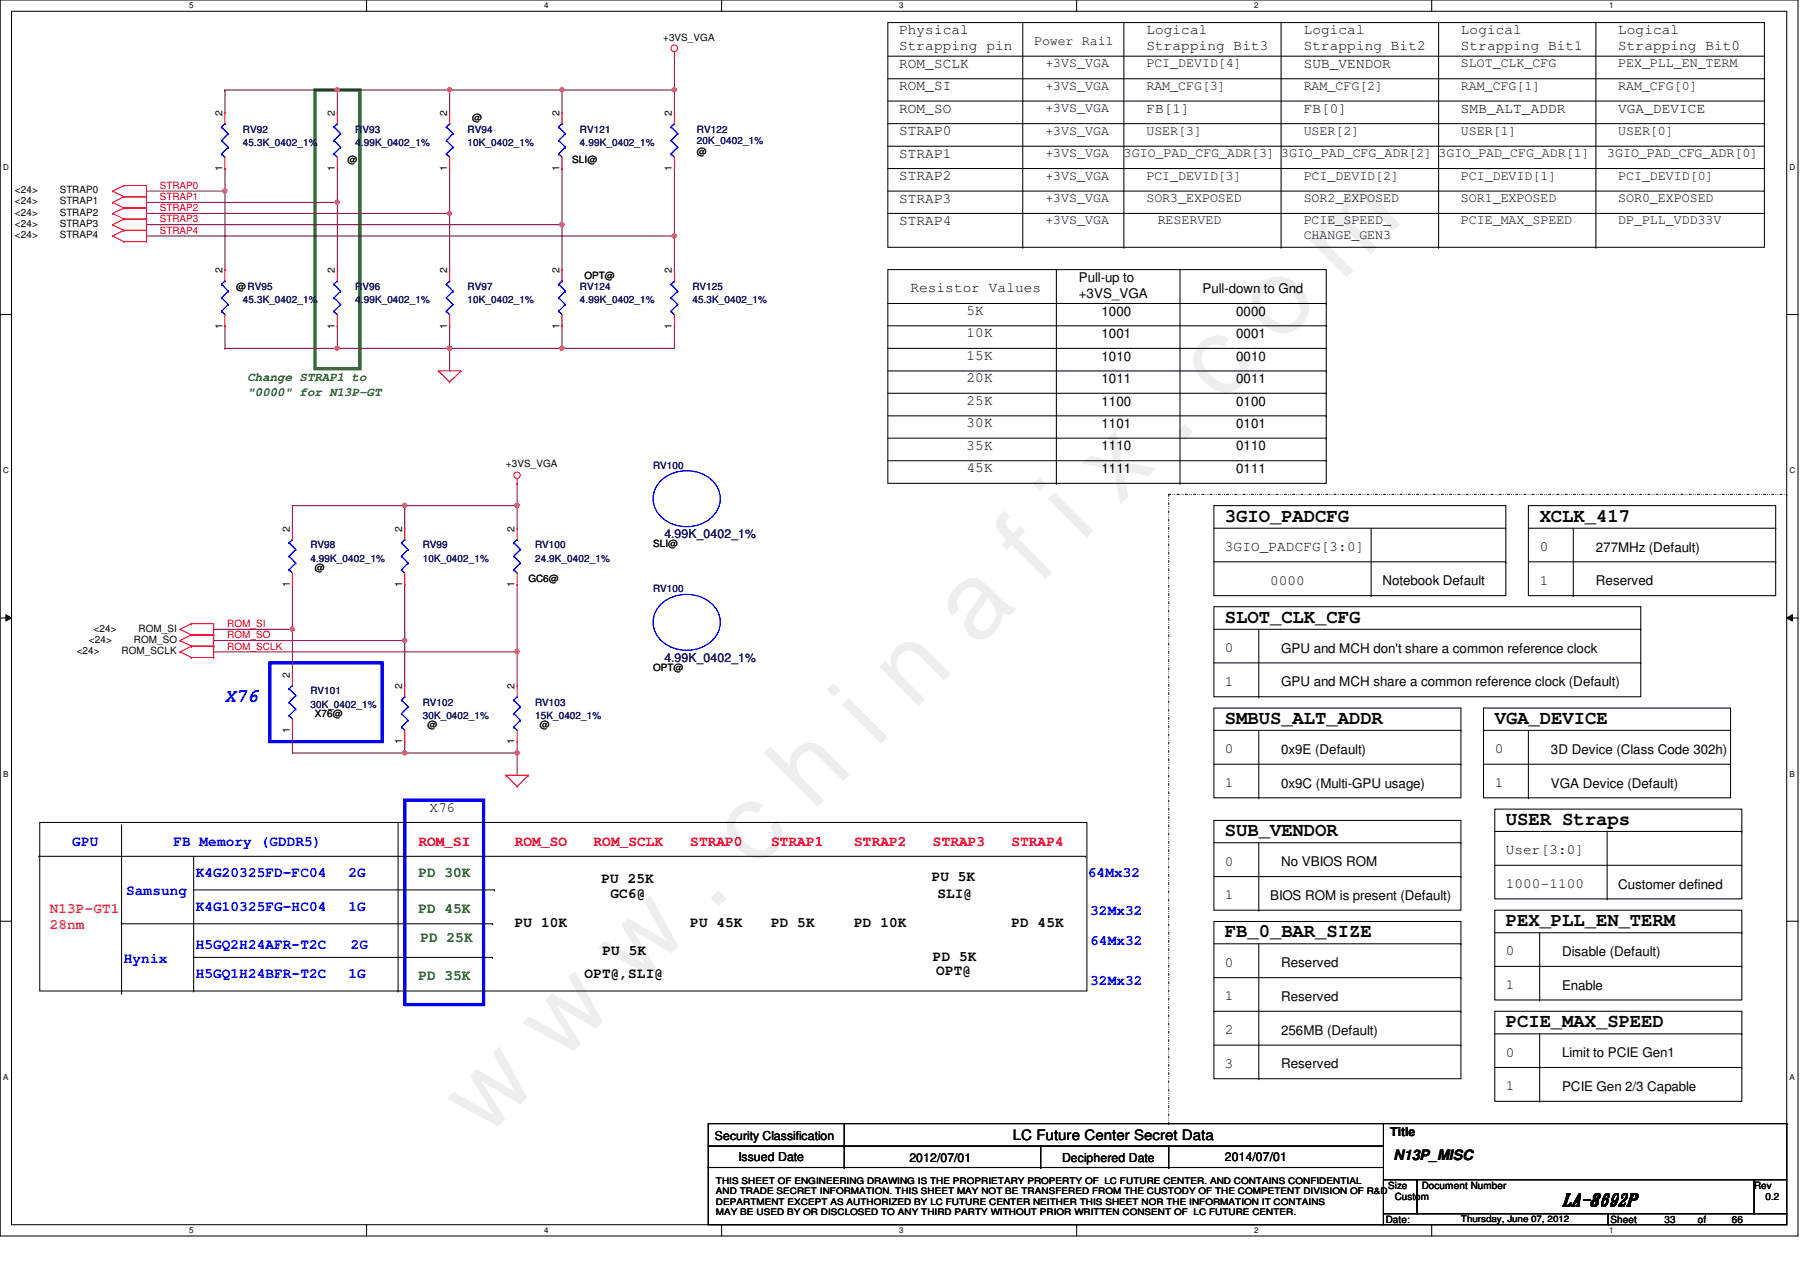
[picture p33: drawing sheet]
<svg xmlns="http://www.w3.org/2000/svg" width="297mm" height="210mm" viewBox="0 0 297 210" stroke-linecap="round" stroke-linejoin="round" font-family="sans-serif">
<defs><g id="words">
<text font-size="17.6" fill="#f0f" x="80.1" y="188" transform="rotate(-45 80.1 188)">w w w . c h i n a f i x . c o m</text>
<g font-size="3.1">
<text x="202.1" y="86.1">3GIO_PADCFG</text>
<text x="254.1" y="86.1">XCLK_417</text>
<text x="202.1" y="102.7">SLOT_CLK_CFG</text>
<text x="202.1" y="119.5">SMBUS_ALT_ADDR</text>
<text x="246.7" y="119.5">VGA_DEVICE</text>
<text x="248.5" y="136.1">USER Straps</text>
<text x="202.1" y="138">SUB_VENDOR</text>
<text x="202.1" y="154.7">FB_0_BAR_SIZE</text>
<text x="248.5" y="152.8">PEX_PLL_EN_TERM</text>
<text x="248.5" y="169.5">PCIE_MAX_SPEED</text>
</g>
<text font-size="3.1" fill="#00f" x="37.1" y="115.8">X76</text>
<text font-size="3" x="257.8" y="198.9">LA-8692P</text>
<g font-size="2.4">
<text x="148.4" y="5.6">Physical</text>
<text x="189.2" y="5.6">Logical</text>
<text x="215.1" y="5.6">Logical</text>
<text x="241.1" y="5.6">Logical</text>
<text x="267" y="5.6">Logical</text>
<text x="148.4" y="8.2">Strapping pin</text>
<text x="148.4" y="11.2">ROM_SCLK</text>
<text x="189.2" y="8.2">Strapping Bit3</text>
<text x="215.1" y="8.2">Strapping Bit2</text>
<text x="215.1" y="11.2">SUB_VENDOR</text>
<text x="241.1" y="8.2">Strapping Bit1</text>
<text x="267" y="8.2">Strapping Bit0</text>
<text x="148.4" y="14.9">ROM_SI</text>
<text x="148.4" y="22.3">STRAP0</text>
<text x="148.4" y="18.6">ROM_SO</text>
<text x="189.2" y="18.6">FB[1]</text>
<text x="215.1" y="18.6">FB[0]</text>
<text x="241.1" y="18.6">SMB_ALT_ADDR</text>
<text x="267" y="18.6">VGA_DEVICE</text>
<text x="148.4" y="26">STRAP1</text>
<text x="148.4" y="29.7">STRAP2</text>
<text x="148.4" y="33.4">STRAP3</text>
<text x="148.4" y="37.1">STRAP4</text>
<text x="150.2" y="48.3">Resistor Values</text>
<text x="159.5" y="52">5K</text>
<text x="159.5" y="55.7">10K</text>
<text x="159.5" y="59.4">15K</text>
<text x="159.5" y="63.1">20K</text>
<text x="159.5" y="66.8">25K</text>
<text x="159.5" y="70.5">30K</text>
<text x="159.5" y="74.2">35K</text>
<text x="159.5" y="77.9">45K</text>
<text x="202.1" y="90.9">3GIO_PADCFG[3:0]</text>
<text x="254.1" y="90.9">0</text>
<text x="209.6" y="96.5">0000</text>
<text x="254.1" y="96.5">1</text>
<text x="202.1" y="107.6">0</text>
<text x="202.1" y="113.2">1</text>
<text x="202.1" y="124.3">0</text>
<text x="246.7" y="124.3">0</text>
<text x="202.1" y="129.8">1</text>
<text x="246.7" y="129.8">1</text>
<text x="70.9" y="133.9">X76</text>
<text x="202.1" y="142.8">0</text>
<text x="248.5" y="141">User[3:0]</text>
<text x="99.3" y="145.7">PU 25K</text>
<text x="100.7" y="148.3">GC6@</text>
<text x="153.8" y="145.5">PU 5K</text>
<text x="154.7" y="148.3">SLI@</text>
<text x="202.1" y="148.4">1</text>
<text x="248.5" y="146.6">1000-1100</text>
<text x="85" y="152.9">PU 10K</text>
<text x="113.9" y="152.9">PU 45K</text>
<text x="127.3" y="152.9">PD 5K</text>
<text x="141" y="152.9">PD 10K</text>
<text x="166.9" y="152.9">PD 45K</text>
<text x="96.5" y="161.4">OPT@,SLI@</text>
<text x="99.4" y="157.5">PU 5K</text>
<text x="154" y="158.6">PD 5K</text>
<text x="154.5" y="160.9">OPT@</text>
<text x="202.1" y="159.5">0</text>
<text x="248.5" y="157.6">0</text>
<text x="202.1" y="165.1">1</text>
<text x="248.5" y="163.2">1</text>
<text x="202.1" y="170.6">2</text>
<text x="202.1" y="176.2">3</text>
<text x="248.5" y="174.4">0</text>
<text x="248.5" y="179.9">1</text>
<text x="167.1" y="188.2">LC Future Center Secret Data</text>
<text x="230" y="191.3">N13P_MISC</text>
</g>
<g font-size="2.4" fill="#00f">
<text x="11.9" y="139.5">GPU</text>
<text x="28.6" y="139.5">FB Memory (GDDR5)</text>
<text x="20.8" y="147.7">Samsung</text>
<text x="32.3" y="144.7">K4G20325FD-FC04</text>
<text x="57.5" y="144.7">2G</text>
<text x="179.5" y="144.7">64Mx32</text>
<text x="32.3" y="150.3">K4G10325FG-HC04</text>
<text x="57.5" y="150.3">1G</text>
<text x="179.9" y="155.9">64Mx32</text>
<text x="179.9" y="151">32Mx32</text>
<text x="20.4" y="158.8">Hynix</text>
<text x="32.3" y="156.6">H5GQ2H24AFR-T2C</text>
<text x="32.3" y="161.4">H5GQ1H24BFR-T2C</text>
<text x="57.5" y="161.4">1G</text>
<text x="57.9" y="156.6">2G</text>
<text x="179.9" y="162.5">32Mx32</text>
</g>
<g font-size="2.4" fill="#f00">
<text x="69" y="139.5">ROM_SI</text>
<text x="85" y="139.5">ROM_SO</text>
<text x="98" y="139.5">ROM_SCLK</text>
<text x="113.9" y="139.5">STRAP0</text>
<text x="127.3" y="139.5">STRAP1</text>
<text x="141" y="139.5">STRAP2</text>
<text x="154" y="139.5">STRAP3</text>
<text x="166.9" y="139.5">STRAP4</text>
</g>
<g font-size="2.4" fill="#008000">
<text x="69" y="144.7">PD 30K</text>
<text x="69" y="150.7">PD 45K</text>
<text x="69.4" y="155.5">PD 25K</text>
<text x="69" y="161.8">PD 35K</text>
</g>
<g font-size="2.4" fill="#ff8000">
<text x="8.2" y="150.7">N13P-GT1</text>
<text x="8.2" y="153.3">28nm</text>
</g>
<g font-size="2.2">
<text x="170.6" y="7.4">Power Rail</text>
<text x="172.5" y="11.1">+3VS_VGA</text>
<text x="189.2" y="11.1">PCI_DEVID[4]</text>
<text x="241.1" y="11.1">SLOT_CLK_CFG</text>
<text x="267" y="11.1">PEX_PLL_EN_TERM</text>
<text x="172.5" y="14.8">+3VS_VGA</text>
<text x="189.2" y="14.8">RAM_CFG[3]</text>
<text x="215.1" y="14.8">RAM_CFG[2]</text>
<text x="241.1" y="14.8">RAM_CFG[1]</text>
<text x="267" y="14.8">RAM_CFG[0]</text>
<text x="172.5" y="18.5">+3VS_VGA</text>
<text x="172.5" y="22.2">+3VS_VGA</text>
<text x="189.2" y="22.2">USER[3]</text>
<text x="215.1" y="22.2">USER[2]</text>
<text x="241.1" y="22.2">USER[1]</text>
<text x="267" y="22.2">USER[0]</text>
<text x="172.5" y="26">+3VS_VGA</text>
<text x="172.5" y="29.6">+3VS_VGA</text>
<text x="185.5" y="26">3GIO_PAD_CFG_ADR[3]</text>
<text x="189.2" y="29.6">PCI_DEVID[3]</text>
<text x="211.4" y="26">3GIO_PAD_CFG_ADR[2] 3GIO_PAD_CFG_ADR[1]</text>
<text x="215.1" y="29.6">PCI_DEVID[2]</text>
<text x="241.1" y="29.6">PCI_DEVID[1]</text>
<text x="265.2" y="26">3GIO_PAD_CFG_ADR[0]</text>
<text x="267" y="29.6">PCI_DEVID[0]</text>
<text x="172.5" y="33.4">+3VS_VGA</text>
<text x="189.2" y="33.4">SOR3_EXPOSED</text>
<text x="215.1" y="33.4">SOR2_EXPOSED</text>
<text x="241.1" y="33.4">SOR1_EXPOSED</text>
<text x="267" y="33.4">SOR0_EXPOSED</text>
<text x="172.5" y="37">+3VS_VGA</text>
<text x="191" y="37">RESERVED</text>
<text x="215.1" y="37">PCIE_SPEED_</text>
<text x="215.1" y="39.5">CHANGE_GEN3</text>
<text x="241.1" y="37">PCIE_MAX_SPEED</text>
<text x="267" y="37">DP_PLL_VDD33V</text>
<text x="178.1" y="46.5">Pull-up to</text>
<text x="178.1" y="49.1">+3VS_VGA</text>
<text x="181.8" y="52.1">1000</text>
<text x="198.5" y="48.4">Pull-down to Gnd</text>
<text x="204" y="52.1">0000</text>
<text x="181.8" y="55.8">1001</text>
<text x="181.8" y="59.5">1010</text>
<text x="204" y="55.8">0001</text>
<text x="204" y="59.5">0010</text>
<text x="181.8" y="63.2">1011</text>
<text x="204" y="63.2">0011</text>
<text x="181.8" y="66.9">1100</text>
<text x="181.8" y="70.7">1101</text>
<text x="204" y="66.9">0100</text>
<text x="204" y="70.7">0101</text>
<text x="181.8" y="74.3">1110</text>
<text x="204" y="74.3">0110</text>
<text x="181.8" y="78.1">1111</text>
<text x="204" y="78.1">0111</text>
<text x="263.4" y="91.1">277MHz (Default)</text>
<text x="228.1" y="96.6">Notebook Default</text>
<text x="263.4" y="96.6">Reserved</text>
<text x="211.4" y="107.7">GPU and MCH don't share a common reference clock</text>
<text x="211.4" y="113.3">GPU and MCH share a common reference clock (Default)</text>
<text x="211.4" y="124.4">0x9E (Default)</text>
<text x="255.9" y="124.4">3D Device (Class Code 302h)</text>
<text x="211.4" y="130">0x9C (Multi-GPU usage)</text>
<text x="255.9" y="130">VGA Device (Default)</text>
<text x="211.4" y="143">No VBIOS ROM</text>
<text x="209.6" y="148.5">BIOS ROM is present (Default)</text>
<text x="267" y="146.7">Customer defined</text>
<text x="211.4" y="159.6">Reserved</text>
<text x="257.8" y="157.8">Disable (Default)</text>
<text x="211.4" y="165.2">Reserved</text>
<text x="257.8" y="163.4">Enable</text>
<text x="211.4" y="170.8">256MB (Default)</text>
<text x="211.4" y="176.3">Reserved</text>
<text x="257.8" y="174.5">Limit to PCIE Gen1</text>
<text x="257.8" y="180">PCIE Gen 2/3 Capable</text>
</g>
<g font-size="2" fill="#008000">
<text x="40.8" y="62.9">Change STRAP1 to</text>
<text x="40.8" y="65.3">&quot;0000&quot; for N13P-GT</text>
</g>
<g font-size="2" fill="#000080">
<text x="109.6" y="88.9">4.99K_0402_1%</text>
<text x="109.6" y="109.3">4.99K_0402_1%</text>
</g>
<g font-size="2">
<text x="118" y="188.1">Security Classification</text>
<text x="121.9" y="191.6">Issued Date</text>
<text x="150.1" y="191.8">2012/07/01</text>
<text x="175.3" y="191.8">Deciphered Date</text>
<text x="202.1" y="191.6">2014/07/01</text>
<text x="229.4" y="187.5">Title</text>
</g>
<g font-size="1.7">
<text x="109.4" y="6.7">+3VS_VGA</text>
<text x="36.7" y="19.1" transform="rotate(-90 36.7 19.1)">2</text>
<text x="55.2" y="19.1" transform="rotate(-90 55.2 19.1)">2</text>
<text x="73.8" y="19.1" transform="rotate(-90 73.8 19.1)">2</text>
<text x="77.9" y="20">@</text>
<text x="92.3" y="19.1" transform="rotate(-90 92.3 19.1)">2</text>
<text x="110.9" y="19.1" transform="rotate(-90 110.9 19.1)">2</text>
<text x="36.7" y="28.2" transform="rotate(-90 36.7 28.2)">1</text>
<text x="55.2" y="28.2" transform="rotate(-90 55.2 28.2)">1</text>
<text x="57.4" y="26.9">@</text>
<text x="73.8" y="28.2" transform="rotate(-90 73.8 28.2)">1</text>
<text x="92.3" y="28.2" transform="rotate(-90 92.3 28.2)">1</text>
<text x="94.4" y="26.9">SLI@</text>
<text x="110.9" y="28.2" transform="rotate(-90 110.9 28.2)">1</text>
<text x="115" y="25.6">@</text>
<text x="2.5" y="31.9">&lt;24&gt;</text>
<text x="2.5" y="33.7">&lt;24&gt;</text>
<text x="2.5" y="35.6">&lt;24&gt;</text>
<text x="9.9" y="31.9">STRAP0</text>
<text x="9.9" y="33.7">STRAP1</text>
<text x="9.9" y="35.6">STRAP2</text>
<text x="2.5" y="37.5">&lt;24&gt;</text>
<text x="2.5" y="39.3">&lt;24&gt;</text>
<text x="9.9" y="37.5">STRAP3</text>
<text x="9.9" y="39.3">STRAP4</text>
<text x="36.7" y="45" transform="rotate(-90 36.7 45)">2</text>
<text x="39" y="47.8">@RV95</text>
<text x="55.2" y="45" transform="rotate(-90 55.2 45)">2</text>
<text x="73.8" y="45" transform="rotate(-90 73.8 45)">2</text>
<text x="92.3" y="45" transform="rotate(-90 92.3 45)">2</text>
<text x="96.5" y="46">OPT@</text>
<text x="110.9" y="45" transform="rotate(-90 110.9 45)">2</text>
<text x="36.7" y="54.2" transform="rotate(-90 36.7 54.2)">1</text>
<text x="55.2" y="54.2" transform="rotate(-90 55.2 54.2)">1</text>
<text x="73.8" y="54.2" transform="rotate(-90 73.8 54.2)">1</text>
<text x="92.3" y="54.2" transform="rotate(-90 92.3 54.2)">1</text>
<text x="110.9" y="54.2" transform="rotate(-90 110.9 54.2)">1</text>
<text x="83.5" y="77.1">+3VS_VGA</text>
<text x="47.8" y="87.7" transform="rotate(-90 47.8 87.7)">2</text>
<text x="66.4" y="87.7" transform="rotate(-90 66.4 87.7)">2</text>
<text x="84.9" y="87.7" transform="rotate(-90 84.9 87.7)">2</text>
<text x="52" y="94.2">@</text>
<text x="107.8" y="90.3">SLI@</text>
<text x="47.8" y="96.9" transform="rotate(-90 47.8 96.9)">1</text>
<text x="66.4" y="96.9" transform="rotate(-90 66.4 96.9)">1</text>
<text x="84.9" y="96.9" transform="rotate(-90 84.9 96.9)">1</text>
<text x="87.2" y="96.1">GC6@</text>
<text x="12.7" y="107.9">&lt;24&gt;</text>
<text x="14.7" y="106.1">&lt;24&gt;</text>
<text x="15.4" y="104.2">&lt;24&gt;</text>
<text x="20.1" y="107.9">ROM_SCLK</text>
<text x="22.1" y="106.1">ROM_SO</text>
<text x="22.9" y="104.2">ROM_SI</text>
<text x="47.8" y="111.8" transform="rotate(-90 47.8 111.8)">2</text>
<text x="66.4" y="113.7" transform="rotate(-90 66.4 113.7)">2</text>
<text x="84.9" y="113.7" transform="rotate(-90 84.9 113.7)">2</text>
<text x="107.8" y="110.7">OPT@</text>
<text x="52" y="118.3">X76@</text>
<text x="47.8" y="120.9" transform="rotate(-90 47.8 120.9)">1</text>
<text x="66.4" y="122.8" transform="rotate(-90 66.4 122.8)">1</text>
<text x="70.5" y="120.1">@</text>
<text x="84.9" y="122.8" transform="rotate(-90 84.9 122.8)">1</text>
<text x="89.1" y="120.1">@</text>
<text x="229.1" y="196.2">Size</text>
<text x="234.6" y="196.2">Document Number</text>
<text x="289.5" y="196.2">Rev</text>
<text x="228.7" y="201.8">Date:</text>
<text x="230.2" y="198">Custom</text>
<text x="265.8" y="201.8">Sheet</text>
<text x="274.7" y="201.8">33</text>
<text x="280.2" y="201.8">of</text>
<text x="285.8" y="201.8">66</text>
<text x="291.3" y="198">0.2</text>
</g>
<g font-size="1.7" fill="#000080">
<text x="40.1" y="21.9">RV92</text>
<text x="58.6" y="21.9">RV93</text>
<text x="77.2" y="21.9">RV94</text>
<text x="95.7" y="21.9">RV121</text>
<text x="115" y="21.9">RV122</text>
<text x="115" y="23.7">20K_0402_1%</text>
<text x="40.1" y="24.1">45.3K_0402_1%</text>
<text x="58.6" y="24.1">4.99K_0402_1%</text>
<text x="77.2" y="24.1">10K_0402_1%</text>
<text x="95.7" y="24.1">4.99K_0402_1%</text>
<text x="58.6" y="47.8">RV96</text>
<text x="77.2" y="47.8">RV97</text>
<text x="95.7" y="47.8">RV124</text>
<text x="114.3" y="47.8">RV125</text>
<text x="40.1" y="50.1">45.3K_0402_1%</text>
<text x="58.6" y="50.1">4.99K_0402_1%</text>
<text x="77.2" y="50.1">10K_0402_1%</text>
<text x="95.7" y="50.1">4.99K_0402_1%</text>
<text x="114.3" y="50.1">45.3K_0402_1%</text>
<text x="107.8" y="77.3">RV100</text>
<text x="51.2" y="90.5">RV98</text>
<text x="51.2" y="92.7">4.99K_0402_1%</text>
<text x="69.8" y="90.5">RV99</text>
<text x="69.8" y="92.7">10K_0402_1%</text>
<text x="88.3" y="90.5">RV100</text>
<text x="88.3" y="92.7">24.9K_0402_1%</text>
<text x="107.8" y="97.7">RV100</text>
<text x="51.2" y="114.6">RV101</text>
<text x="51.2" y="116.8">30K_0402_1%</text>
<text x="69.8" y="116.5">RV102</text>
<text x="69.8" y="118.7">30K_0402_1%</text>
<text x="88.3" y="116.5">RV103</text>
<text x="88.3" y="118.7">15K_0402_1%</text>
</g>
<g font-size="1.7" fill="#f00">
<text x="26.4" y="31.2">STRAP0</text>
<text x="26.4" y="34.8">STRAP2</text>
<text x="26.4" y="33">STRAP1</text>
<text x="26.4" y="38.6">STRAP4</text>
<text x="26.4" y="36.7">STRAP3</text>
<text x="37.5" y="103.5">ROM_SI</text>
<text x="37.5" y="107.2">ROM_SCLK</text>
<text x="37.5" y="105.3">ROM_SO</text>
</g>
<g font-size="1.5">
<text x="118.1" y="195.3">THIS SHEET OF ENGINEERING DRAWING IS THE PROPRIETARY PROPERTY OF LC FUTURE CENTER. AND CONTAINS CONFIDENTIAL</text>
<text x="118.1" y="197.1">AND TRADE SECRET INFORMATION. THIS SHEET MAY NOT BE TRANSFERED FROM THE CUSTODY OF THE COMPETENT DIVISION OF R&amp;D</text>
<text x="118.1" y="198.8">DEPARTMENT EXCEPT AS AUTHORIZED BY LC FUTURE CENTER NEITHER THIS SHEET NOR THE INFORMATION IT CONTAINS</text>
<text x="118.1" y="200.5">MAY BE USED BY OR DISCLOSED TO ANY THIRD PARTY WITHOUT PRIOR WRITTEN CONSENT OF LC FUTURE CENTER.</text>
<text x="241.1" y="201.6">Thursday, June 07, 2012</text>
</g>
<g font-size="1.3">
<text x="31.2" y="1.4">5</text>
<text x="89.8" y="1.4">4</text>
<text x="148.4" y="1.4">3</text>
<text x="207" y="1.4">2</text>
<text x="265.6" y="1.4">1</text>
<text x=".5" y="28.1">D</text>
<text x="295.3" y="28.1">D</text>
<text x=".5" y="78.1">C</text>
<text x="295.3" y="78.1">C</text>
<text x=".5" y="128.2">B</text>
<text x="295.3" y="128.2">B</text>
<text x=".5" y="178.2">A</text>
<text x="295.3" y="178.2">A</text>
<text x="31.2" y="203.5">5</text>
<text x="89.8" y="203.5">4</text>
<text x="148.4" y="203.5">3</text>
<text x="207" y="203.5">2</text>
<text x="265.6" y="203.5">1</text>
</g>
</g></defs>
<path d="M0 0h296.7v204h-296.7zM1.9 1.9h292.9v200.2h-292.9z" fill="none" stroke="#000" stroke-width=".17"/>
<g fill="#fff">
<path d="M31.2 .2h.7v1.5h-.7z"/>
<path d="M31.2 202.3h.7v1.5h-.7z"/>
</g>
<path d="M60.5 0v1.9M60.5 202.1v1.9" fill="none" stroke="#000" stroke-width=".17"/>
<g fill="#fff">
<path d="M89.8 .2h.7v1.5h-.7z"/>
<path d="M89.8 202.3h.7v1.5h-.7z"/>
</g>
<path d="M119.1 0v1.9M119.1 202.1v1.9" fill="none" stroke="#000" stroke-width=".17"/>
<g fill="#fff">
<path d="M148.4 .2h.7v1.5h-.7z"/>
<path d="M148.4 202.3h.7v1.5h-.7z"/>
</g>
<path d="M177.7 0v1.9M177.7 202.1v1.9" fill="none" stroke="#000" stroke-width=".17"/>
<g fill="#fff">
<path d="M207 .2h.7v1.5h-.7z"/>
<path d="M207 202.3h.7v1.5h-.7z"/>
</g>
<path d="M236.3 0v1.9M236.3 202.1v1.9" fill="none" stroke="#000" stroke-width=".17"/>
<g fill="#fff">
<path d="M265.6 .2h.7v1.5h-.7z"/>
<path d="M265.6 202.3h.7v1.5h-.7z"/>
<path d="M.5 26.9h.9v1.5h-.9z"/>
<path d="M295.3 26.9h.9v1.5h-.9z"/>
<path d="M.5 76.9h.9v1.5h-.9z"/>
<path d="M295.3 76.9h.9v1.5h-.9z"/>
</g>
<path d="M0 51.9h1.9M294.8 51.9h1.9" fill="none" stroke="#000" stroke-width=".17"/>
<g fill="#fff">
<path d="M.5 127h.9v1.5h-.9z"/>
<path d="M295.3 127h.9v1.5h-.9z"/>
</g>
<path d="M0 102h1.9M1 101.4l.9 .6-.9 .5zM294.8 102l1-.6v1.1zM294.8 102h1.9" fill="none" stroke="#000" stroke-width=".17"/>
<path d="M1 101.4l.9 .6-.9 .5zM294.8 102l1-.6v1.1z" fill="#000"/>
<g fill="#fff">
<path d="M.5 177h.8v1.5h-.8z"/>
<path d="M295.3 177h.8v1.5h-.8z"/>
</g>
<g fill="none" stroke="#000" stroke-width=".17">
<path d="M146.5 3.7h144.7v37.1h-144.7zM146.5 16.7h144.7M146.5 13h144.7M146.5 9.3h144.7M168.8 3.7v37.1M185.5 3.7v37.1M211.4 3.7v37.1M237.4 3.7v37.1M263.4 3.7v37.1M291.2 16.7h.1M291.2 13h.1M291.2 9.3h.1"/>
<path d="M146.5 27.8h144.7M146.5 24.1h144.7M146.5 20.4h144.7M146.5 31.5h144.7M146.5 35.2h144.7M291.2 27.8h.1M291.2 24.1h.1M291.2 20.4h.1M291.2 31.5h.1M291.2 35.2h.1M146.5 44.5h72.4v35.3h-72.4zM146.5 50.1h72.4"/>
<path d="M146.5 53.8h72.4M146.5 57.5h72.4M174.3 44.5v35.3M194.7 44.5v35.3M237.4 40.8h.1M263.4 40.8h.1M146.5 61.2h72.4M146.5 64.9h72.4M146.5 68.6h72.4M146.5 72.3h72.4M146.5 76h72.4M200.3 83.4h48.2v14.9h-48.2z"/>
<path d="M200.3 87.2h48.2M200.3 92.7h48.2M248.5 87.2h.1M248.5 92.7h.1M252.2 83.4h40.8v14.9h-40.8zM252.2 87.2h40.8M252.2 92.7h40.8M259.6 98.3h.1M259.6 87.2v11.1M293 87.2h.1M293 92.7h.1M200.3 100.1h70.5v14.9h-70.5z"/>
<path d="M200.3 116.8h40.8v14.9h-40.8zM200.3 103.8h70.5M200.3 109.4h70.5M244.8 116.8h40.8v14.9h-40.8zM270.8 103.8h.1M270.8 109.4h.1M6.6 135.7h172.8v27.8h-172.8zM20.1 136.1v27.8M65.7 135.7v27.8M200.3 135.4h40.8v14.8h-40.8zM200.3 120.5h40.8M200.3 126.1h40.8"/>
<path d="M200.3 139.1h40.8M241.1 120.5h.1M241.1 126.1h.1M241.1 139.1h.1M244.8 120.5h40.8M244.8 126.1h40.8M246.7 133.5h40.7v14.8h-40.7zM246.7 137.2h40.7M252.2 131.7h.1M252.2 120.5v11.2M265.2 137.2v11.1M285.6 120.5h.1"/>
<path d="M285.6 126.1h.1M287.4 137.2h.1M0 152h1.9M6.3 141.3h172.9M20.1 152.4h61.2M32 146.9h49.6M32 158h49.3M32 141.3v22.2M200.3 152.1h40.8v25.9h-40.8zM200.3 144.7h40.8M200.3 155.7h40.8M241.1 144.7h.1"/>
<path d="M241.1 155.7h.1M246.7 150.2h40.7v14.8h-40.7zM246.7 142.8h40.7M246.7 153.9h40.7M246.7 159.5h40.7M254.1 153.9v11.1M265.2 148.3h.1M287.4 142.8h.1M287.4 153.9h.1M287.4 159.5h.1M294.8 152h1.9M20.1 163.9h.1"/>
<path d="M32 163.5h.1M65.7 163.5h.1M200.3 161.3h40.8M200.3 166.9h40.8M200.3 172.5h40.8M241.1 161.3h.1M241.1 166.9h.1M241.1 172.5h.1M246.7 166.9h40.7v14.8h-40.7zM246.7 170.6h40.7M246.7 176.1h40.7M254.1 165h.1"/>
<path d="M254.1 170.6v11.1M287.4 170.6h.1M287.4 176.1h.1M254.1 181.7h.1"/>
</g>
<path d="M44.5 109.4h18.6v13h-18.6zM66.8 132h13v33.8h-13z" fill="none" stroke="#00f" stroke-width=".55"/>
<path d="M192.9 81.6h101.9M192.9 81.6v103.8M294.8 81.6h.1" fill="none" stroke="#000" stroke-width=".17" stroke-dasharray=".3 .3 0 .3 0 .3"/>
<path d="M52 14.9h7.4v45.9h-7.4z" fill="none" stroke="#008000" stroke-width=".55"/>
<path d="M24.2 31.5h.1M24.2 35.2h.1M24.2 33.4h.1M24.2 31.5h12.9M24.2 35.2h50M24.2 33.4h31.5" fill="none" stroke="#800040" stroke-width=".17"/>
<circle cx="55.6" cy="33.4" r=".36" fill="#f0f"/>
<circle cx="55.6" cy="33.4" r=".36" fill="none" stroke="#f0f" stroke-width=".17"/>
<path d="M37.1 14.9h.1M37.1 14.9v3.6M37.1 14.9h37.1M55.7 14.9h.1M55.7 14.9v3.6M74.2 14.9h.1M74.2 14.9v3.6" fill="none" stroke="#800040" stroke-width=".17"/>
<circle cx="55.6" cy="14.8" r=".36" fill="#f0f"/>
<circle cx="55.6" cy="14.8" r=".36" fill="none" stroke="#f0f" stroke-width=".17"/>
<path d="M35.3 103.8h.1M35.3 103.8h13" fill="none" stroke="#800040" stroke-width=".17"/>
<circle cx="48.2" cy="103.8" r=".37" fill="#f0f"/>
<circle cx="48.2" cy="103.8" r=".37" fill="none" stroke="#f0f" stroke-width=".17"/>
<path d="M35.3 107.6h.1M35.3 105.7h.1M35.3 107.6h50M35.3 105.7h31.5" fill="none" stroke="#800040" stroke-width=".17"/>
<circle cx="66.8" cy="105.7" r=".37" fill="#f0f"/>
<circle cx="66.8" cy="105.7" r=".37" fill="none" stroke="#f0f" stroke-width=".17"/>
<path d="M48.3 96.4h.1M48.3 96.4v7.4M66.8 96.4h.1M66.8 96.4v9.3M48.3 120.5h.1M48.3 124.2h.1M48.3 120.5v3.7M48.3 124.2h37M66.8 122.4h.1M66.8 124.2h.1M66.8 122.4v1.8" fill="none" stroke="#800040" stroke-width=".17"/>
<circle cx="66.8" cy="124.2" r=".37" fill="#f0f"/>
<circle cx="66.8" cy="124.2" r=".37" fill="none" stroke="#f0f" stroke-width=".17"/>
<path d="M48.3 83.4h.1M48.3 83.4v3.8M66.8 83.4h.1M66.8 83.4h18.5" fill="none" stroke="#800040" stroke-width=".17"/>
<circle cx="66.8" cy="83.4" r=".37" fill="#f0f"/>
<circle cx="66.8" cy="83.4" r=".37" fill="none" stroke="#f0f" stroke-width=".17"/>
<g fill="none" stroke="#800040" stroke-width=".17">
<path d="M111.3 9.3h.1M111.3 9.3v5.6M37.1 53.8h.1M37.1 57.5h.1M37.1 53.8v3.7M37.1 57.5h37.1M55.7 53.8h.1M55.7 57.5h.1M55.7 53.8v3.7M48.3 83.4h.1M48.3 83.4h18.5M66.8 83.4h.1"/>
<path d="M66.8 83.4v3.8M48.3 103.8h.1M48.3 103.8v7.5M66.8 105.7h.1M66.8 105.7v7.4"/>
</g>
<circle cx="55.6" cy="57.5" r=".37" fill="#f0f"/>
<circle cx="55.6" cy="57.5" r=".37" fill="none" stroke="#f0f" stroke-width=".17"/>
<path d="M74.2 14.9h18.5M92.7 14.9h.1M24.2 38.9h.1M24.2 37.1h.1M24.2 38.9h87.1M24.2 37.1h68.5" fill="none" stroke="#800040" stroke-width=".17"/>
<circle cx="74.2" cy="14.8" r=".36" fill="#f0f"/>
<circle cx="74.2" cy="14.8" r=".36" fill="none" stroke="#f0f" stroke-width=".17"/>
<circle cx="92.7" cy="14.8" r=".36" fill="#f0f"/>
<circle cx="92.7" cy="14.8" r=".36" fill="none" stroke="#f0f" stroke-width=".17"/>
<path d="M92.7 14.9h.1M92.7 14.9v3.6M92.7 14.9h18.6M111.3 18.5h.1M111.3 14.9h.1M111.3 14.9v3.6M37.1 27.8h.1M37.1 27.8v3.7M55.7 27.8h.1M55.7 27.8v5.6" fill="none" stroke="#800040" stroke-width=".17"/>
<circle cx="111.3" cy="14.8" r=".36" fill="#f0f"/>
<circle cx="111.3" cy="14.8" r=".36" fill="none" stroke="#f0f" stroke-width=".17"/>
<path d="M37.1 31.5v13M55.7 33.4v11.1M37.1 44.5h.1M55.7 44.5h.1" fill="none" stroke="#800040" stroke-width=".17"/>
<circle cx="37.1" cy="31.5" r=".37" fill="#f0f"/>
<circle cx="37.1" cy="31.5" r=".37" fill="none" stroke="#f0f" stroke-width=".17"/>
<g fill="none" stroke="#f00" stroke-width=".17">
<path d="M37.1 18.5h.1M37.1 18.5v1.9M55.7 18.5h.1M55.7 18.5v1.9M74.2 18.5h.1M74.2 18.5v1.9M92.7 18.5h.1M92.7 18.5v1.9M111.3 9.3h.1M111.3 18.5h.1M111.3 8.6v.7M111.3 18.5v1.9"/>
<path d="M18.6 31.5h.1M18.6 33.4h.1M18.6 35.2h.1M18.6 37.1h.1M18.6 38.9h.1M18.6 31.5l1.8 1M18.6 33.4l1.8 .9M18.6 35.2l1.8 1M18.6 37.1l1.8 .9M18.6 38.9l1.8 1M20.4 30.6h.1M20.4 32.5h.1"/>
<path d="M20.4 34.3h.1M20.4 36.2h.1M20.4 38h.1M20.4 39.9h.1M20.4 30.6l-1.8 .9M20.4 30.6h3.8M20.4 32.5h3.8M20.4 32.5l-1.8 .9M20.4 34.3h3.8M20.4 34.3l-1.8 .9M20.4 36.2h3.8M20.4 36.2l-1.8 .9"/>
<path d="M20.4 38h3.8M20.4 38l-1.8 .9M20.4 39.9h3.8M24.2 30.6h.1M24.2 32.5h.1M24.2 34.3h.1M24.2 36.2h.1M24.2 38h.1M24.2 39.9h.1M24.2 30.6v9.3M37.1 27.8h.1M37.1 26v1.8"/>
<path d="M55.7 27.8h.1M55.7 26v1.8M37.1 53.8h.1M37.1 44.5h.1M37.1 44.5v1.9M37.1 51.9v1.9M55.7 53.8h.1M55.7 44.5h.1M55.7 44.5v1.9M55.7 51.9v1.9M48.3 96.4h.1M48.3 87.2h.1"/>
<path d="M48.3 87.2v1.8M48.3 94.6v1.8M66.8 96.4h.1M66.8 87.2h.1M66.8 87.2v1.8M66.8 94.6v1.8M29.7 103.8h.1M29.7 105.7h.1M29.7 107.6h.1M29.7 103.8l1.9 1M29.7 105.7l1.9 .9M29.7 107.6l1.9 .9"/>
<path d="M31.6 102.9h.1M31.6 104.8h.1M31.6 106.6h.1M31.6 108.5h.1M31.6 102.9l-1.9 .9M31.6 102.9h3.7M31.6 104.8h3.7M31.6 104.8l-1.9 .9M31.6 106.6h3.7M31.6 106.6l-1.9 1M31.6 108.5h3.7M35.3 102.9h.1"/>
<path d="M35.3 104.8h.1M35.3 106.6h.1M35.3 108.5h.1M35.3 102.9v5.6M48.3 111.3h.1M48.3 111.3v1.8M48.3 118.7v1.8M66.8 113.1h.1M66.8 113.1v1.9M48.3 120.5h.1M66.8 122.4h.1M66.8 120.5v1.9"/>
<circle cx="111.3" cy="8" r=".55"/>
</g>
<path d="M116.9 185.4h111.4v3.7h-111.4zM116.9 189.1h111.4v3.6h-111.4zM116.9 192.7h111.4v9.4h-111.4zM228.1 185.4h66.7M228.3 194.7h5.5v5.6h-5.5zM233.8 194.7h55.7v5.6h-55.7zM289.5 194.7h5.3v5.6h-5.3zM294.8 185.4h.1M294.8 185.4v9.3M228.3 200.3h37.1v1.8h-37.1zM265.4 200.3h29.4v1.8h-29.4z" fill="none" stroke="#000" stroke-width=".17"/>
<g fill="none" stroke="#00f" stroke-width=".17">
<path d="M36.6 25.4h.1M36.6 23.2h.1M36.6 21h.1M36.6 25.4l.5 .6M36.6 23.2l1.1 1.1M36.6 21l1.1 1.1M37.1 20.4h.1M37.1 20.4l-.5 .6M37.7 24.3h.1M37.7 22.1h.1M37.7 24.3l-1.1 1.1M37.7 22.1l-1.1 1.1"/>
<path d="M55.1 25.4h.1M55.1 23.2h.1M55.1 21h.1M55.1 25.4l.6 .6M55.1 23.2l1.1 1.1M55.1 21l1.1 1.1M55.7 20.4h.1M55.7 20.4l-.6 .6M56.2 24.3h.1M56.2 22.1h.1M56.2 24.3l-1.1 1.1M56.2 22.1l-1.1 1.1"/>
<path d="M73.7 23.2h.1M73.7 21h.1M73.7 23.2l1.1 1.1M73.7 21l1.1 1.1M74.2 20.4h.1M74.2 20.4l-.5 .6M74.8 22.1h.1M74.8 22.1l-1.1 1.1M92.2 23.2h.1M92.2 21h.1M92.2 23.2l1.1 1.1M92.2 21l1.1 1.1"/>
<path d="M92.7 20.4h.1M92.7 20.4l-.5 .6M93.3 22.1h.1M93.3 22.1l-1.1 1.1M110.7 23.2h.1M110.7 21h.1M110.7 23.2l1.1 1.1M110.7 21l1.1 1.1M111.3 20.4h.1M111.3 20.4l-.6 .6M111.8 22.1h.1M111.8 22.1l-1.1 1.1"/>
<path d="M36.6 51.4h.1M36.6 49.1h.1M36.6 46.9h.1M36.6 51.4l.5 .5M36.6 49.1l1.1 1.1M36.6 46.9l1.1 1.1M37.1 46.4h.1M37.1 46.4l-.5 .5M37.7 50.2h.1M37.7 48h.1M37.7 50.2l-1.1 1.2M37.7 48l-1.1 1.1"/>
<path d="M55.1 51.4h.1M55.1 49.1h.1M55.1 46.9h.1M55.1 51.4l.6 .5M55.1 49.1l1.1 1.1M55.1 46.9l1.1 1.1M55.7 46.4h.1M55.7 46.4l-.6 .5M56.2 50.2h.1M56.2 48h.1M56.2 50.2l-1.1 1.2M56.2 48l-1.1 1.1"/>
<path d="M47.7 94h.1M47.7 91.8h.1M47.7 89.6h.1M47.7 94l.6 .6M47.7 91.8l1.1 1.1M47.7 89.6l1.1 1.1M48.3 89h.1M48.3 89l-.6 .6M48.8 92.9h.1M48.8 90.7h.1M48.8 92.9l-1.1 1.1M48.8 90.7l-1.1 1.1"/>
<path d="M66.2 94h.1M66.2 91.8h.1M66.2 89.6h.1M66.2 94l.6 .6M66.2 91.8l1.1 1.1M66.2 89.6l1.1 1.1M66.8 89h.1M66.8 89l-.6 .6M67.3 92.9h.1M67.3 90.7h.1M67.3 92.9l-1.1 1.1M67.3 90.7l-1.1 1.1"/>
<path d="M47.7 118.1h.1M47.7 115.9h.1M47.7 113.7h.1M47.7 118.1l.6 .6M47.7 115.9l1.1 1.1M47.7 113.7l1.1 1.1M48.3 113.1h.1M48.3 113.1l-.6 .6M48.8 117h.1M48.8 114.8h.1M48.8 117l-1.1 1.1M48.8 114.8l-1.1 1.1"/>
<path d="M66.2 120h.1M66.2 117.8h.1M66.2 115.5h.1M66.2 120l.6 .5M66.2 117.8l1.1 1.1M66.2 115.5l1.1 1.1M66.8 115h.1M66.8 115l-.6 .5M67.3 118.9h.1M67.3 116.6h.1M67.3 118.9l-1.1 1.1M67.3 116.6l-1.1 1.2"/>
</g>
<circle cx="55.6" cy="33.4" r=".36" fill="#f0f"/>
<circle cx="55.6" cy="33.4" r=".36" fill="none" stroke="#f0f" stroke-width=".17"/>
<circle cx="55.6" cy="14.8" r=".36" fill="#f0f"/>
<circle cx="55.6" cy="14.8" r=".36" fill="none" stroke="#f0f" stroke-width=".17"/>
<circle cx="48.2" cy="103.8" r=".37" fill="#f0f"/>
<circle cx="48.2" cy="103.8" r=".37" fill="none" stroke="#f0f" stroke-width=".17"/>
<circle cx="66.8" cy="105.7" r=".37" fill="#f0f"/>
<circle cx="66.8" cy="105.7" r=".37" fill="none" stroke="#f0f" stroke-width=".17"/>
<circle cx="66.8" cy="124.2" r=".37" fill="#f0f"/>
<circle cx="66.8" cy="124.2" r=".37" fill="none" stroke="#f0f" stroke-width=".17"/>
<circle cx="66.8" cy="83.4" r=".37" fill="#f0f"/>
<circle cx="66.8" cy="83.4" r=".37" fill="none" stroke="#f0f" stroke-width=".17"/>
<circle cx="55.6" cy="57.5" r=".37" fill="#f0f"/>
<circle cx="55.6" cy="57.5" r=".37" fill="none" stroke="#f0f" stroke-width=".17"/>
<circle cx="74.2" cy="14.8" r=".36" fill="#f0f"/>
<circle cx="74.2" cy="14.8" r=".36" fill="none" stroke="#f0f" stroke-width=".17"/>
<circle cx="92.7" cy="14.8" r=".36" fill="#f0f"/>
<circle cx="92.7" cy="14.8" r=".36" fill="none" stroke="#f0f" stroke-width=".17"/>
<circle cx="111.3" cy="14.8" r=".36" fill="#f0f"/>
<circle cx="111.3" cy="14.8" r=".36" fill="none" stroke="#f0f" stroke-width=".17"/>
<circle cx="37.1" cy="31.5" r=".37" fill="#f0f"/>
<circle cx="37.1" cy="31.5" r=".37" fill="none" stroke="#f0f" stroke-width=".17"/>
<use href="#words"/>
</svg>
